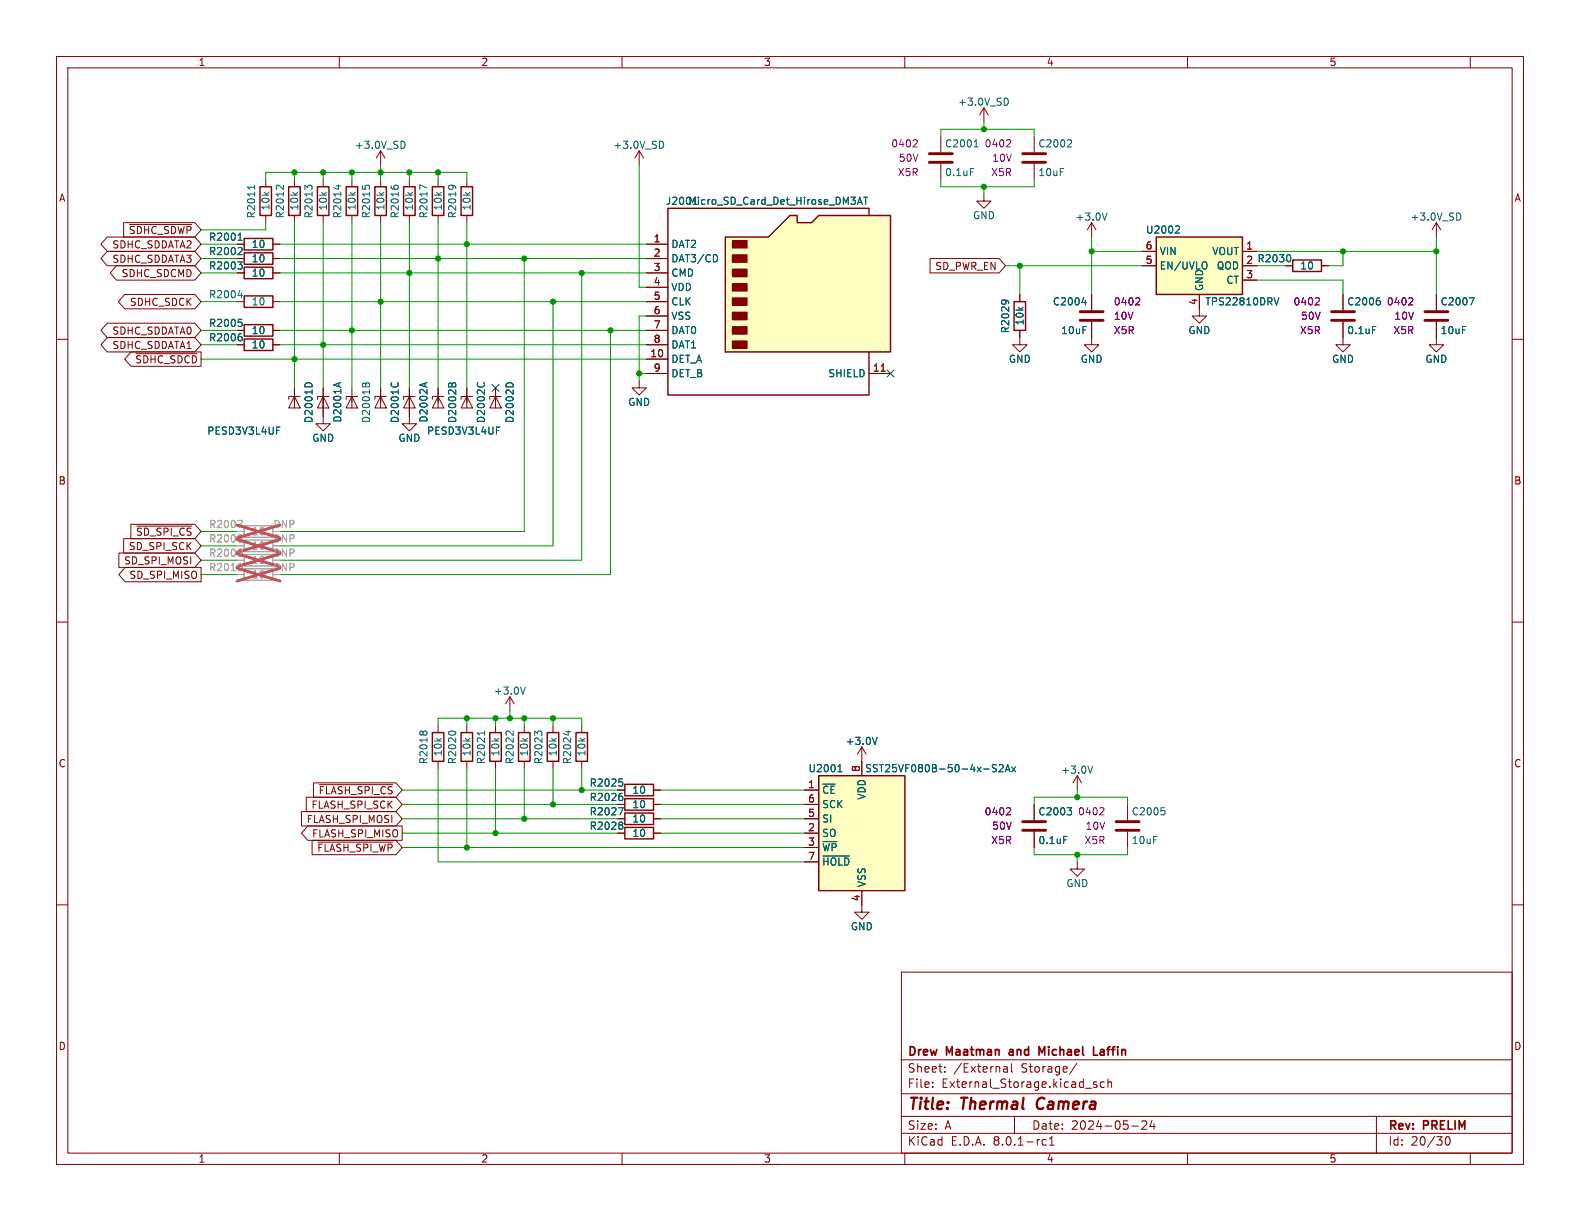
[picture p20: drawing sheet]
<svg xmlns="http://www.w3.org/2000/svg" width="279mm" height="216mm" viewBox="0 0 279 216" stroke-linecap="round" stroke-linejoin="round" font-family="sans-serif">
<defs><g id="words">
<g font-size="2.8" fill="#840000">
<text x="160.4" y="196.8">Title:</text>
<text x="170.1" y="196.8">Thermal</text>
<text x="184.2" y="196.8">Camera</text>
</g>
<g font-size="2.1" fill="#840000">
<text x="160.4" y="189.9">Sheet:</text>
<text x="160.4" y="187.1">Drew</text>
<text x="167.4" y="187.1">Maatman</text>
<text x="168.6" y="189.9">/External</text>
<text x="179.2" y="187.1">and</text>
<text x="180.6" y="189.9">Storage/</text>
<text x="185" y="187.1">Michael</text>
<text x="195.2" y="187.1">Laffin</text>
<text x="160.4" y="192.6">File:</text>
<text x="166.5" y="192.6">External_Storage.kicad_sch</text>
<text x="160.4" y="202.8">KiCad</text>
<text x="160.4" y="200">Size:</text>
<text x="167.1" y="200">A</text>
<text x="168.1" y="202.8">E.D.A.</text>
<text x="175.7" y="202.8">8.0.1-rc1</text>
<text x="182.4" y="200">Date:</text>
<text x="189.4" y="200">2024-05-24</text>
<text x="245.4" y="200.2">Rev:</text>
<text x="245.4" y="202.8">Id:</text>
<text x="249.5" y="202.8">20/30</text>
<text x="251.8" y="200.2">PRELIM</text>
</g>
<g font-size="1.8" fill="#840000">
<text x="35" y="11.9">1</text>
<text x="85" y="11.9">2</text>
<text x="135" y="11.9">3</text>
<text x="185" y="11.9">4</text>
<text x="235" y="11.9">5</text>
<text x="10.3" y="35.9">A</text>
<text x="267.7" y="35.9">A</text>
<text x="22.7" y="41.6">~{SDHC_SDWP}</text>
<text x="19.8" y="44.1">SDHC_SDDATA2</text>
<text x="19.8" y="46.7">SDHC_SDDATA3</text>
<text x="165.3" y="47.9">SD_PWR_EN</text>
<text x="21.4" y="49.2">SDHC_SDCMD</text>
<text x="19.8" y="59.4">SDHC_SDDATA0</text>
<text x="22.9" y="54.3">SDHC_SDCK</text>
<text x="19.8" y="61.9">SDHC_SDDATA1</text>
<text x="23.8" y="64.5">~{SDHC_SDCD}</text>
<text x="10.3" y="85.9">B</text>
<text x="267.7" y="85.9">B</text>
<text x="23.9" y="94.9">~{SD_SPI_CS}</text>
<text x="21.8" y="100">SD_SPI_MOSI</text>
<text x="22.7" y="97.5">SD_SPI_SCK</text>
<text x="22.8" y="102.6">SD_SPI_MISO</text>
<text x="10.3" y="135.9">C</text>
<text x="267.7" y="135.9">C</text>
<text x="55" y="143.2">FLASH_SPI_SCK</text>
<text x="56.2" y="140.7">~{FLASH_SPI_CS}</text>
<text x="54.1" y="145.7">FLASH_SPI_MOSI</text>
<text x="55.1" y="148.3">FLASH_SPI_MISO</text>
<text x="56" y="150.8">~{FLASH_SPI_WP}</text>
<text x="10.3" y="185.9">D</text>
<text x="267.7" y="185.9">D</text>
<text x="35" y="205.8">1</text>
<text x="85" y="205.8">2</text>
<text x="135" y="205.8">3</text>
<text x="185" y="205.8">4</text>
<text x="235" y="205.8">5</text>
</g>
<g font-size="1.8" fill="#006464">
<text x="169.3" y="18.9">+3.0V_SD</text>
<text x="62.6" y="26.5">+3.0V_SD</text>
<text x="108.4" y="26.5">+3.0V_SD</text>
<text x="167" y="26.3">C2001</text>
<text x="183.5" y="26.3">C2002</text>
<text x="167" y="31.3">0.1uF</text>
<text x="183.5" y="31.3">10uF</text>
<text x="45.3" y="38.7" transform="rotate(-90 45.3 38.7)">R2011</text>
<text x="47.9" y="37.3" transform="rotate(-90 47.9 37.3)">10k</text>
<text x="50.4" y="38.7" transform="rotate(-90 50.4 38.7)">R2012</text>
<text x="52.9" y="37.3" transform="rotate(-90 52.9 37.3)">10k</text>
<text x="55.5" y="38.7" transform="rotate(-90 55.5 38.7)">R2013</text>
<text x="58" y="37.3" transform="rotate(-90 58 37.3)">10k</text>
<text x="60.6" y="38.7" transform="rotate(-90 60.6 38.7)">R2014</text>
<text x="63.1" y="37.3" transform="rotate(-90 63.1 37.3)">10k</text>
<text x="65.6" y="38.7" transform="rotate(-90 65.6 38.7)">R2015</text>
<text x="68.2" y="37.3" transform="rotate(-90 68.2 37.3)">10k</text>
<text x="70.7" y="38.7" transform="rotate(-90 70.7 38.7)">R2016</text>
<text x="73.3" y="37.3" transform="rotate(-90 73.3 37.3)">10k</text>
<text x="75.8" y="38.7" transform="rotate(-90 75.8 38.7)">R2017</text>
<text x="78.3" y="37.3" transform="rotate(-90 78.3 37.3)">10k</text>
<text x="80.9" y="38.7" transform="rotate(-90 80.9 38.7)">R2019</text>
<text x="83.4" y="37.3" transform="rotate(-90 83.4 37.3)">10k</text>
<text x="117.6" y="36.4">J2001</text>
<text x="121.6" y="36.4">Micro_SD_Card_Det_Hirose_DM3AT</text>
<text x="172" y="39">GND</text>
<text x="190.1" y="39.2">+3.0V</text>
<text x="202.6" y="41.5">U2002</text>
<text x="249.3" y="39.2">+3.0V_SD</text>
<text x="36.9" y="42.8">R2001</text>
<text x="36.9" y="45.3">R2002</text>
<text x="36.9" y="47.9">R2003</text>
<text x="44.4" y="44">10</text>
<text x="44.4" y="46.6">10</text>
<text x="118.6" y="44">DAT2</text>
<text x="118.6" y="46.6">DAT3/CD</text>
<text x="205" y="47.9">EN/UVLO</text>
<text x="205" y="45.3">VIN</text>
<text x="214.3" y="45.3">VOUT</text>
<text x="215.1" y="47.9">QOD</text>
<text x="229.8" y="47.9">10</text>
<text x="36.9" y="52.9">R2004</text>
<text x="44.4" y="49.1">10</text>
<text x="118.6" y="49.1">CMD</text>
<text x="118.6" y="51.7">VDD</text>
<text x="213" y="51.6" transform="rotate(-90 213 51.6)">GND</text>
<text x="216.8" y="50.4">CT</text>
<text x="36.9" y="58">R2005</text>
<text x="44.4" y="59.3">10</text>
<text x="44.4" y="54.2">10</text>
<text x="118.6" y="54.2">CLK</text>
<text x="118.6" y="56.7">VSS</text>
<text x="118.6" y="59.3">DAT0</text>
<text x="178.7" y="59" transform="rotate(-90 178.7 59)">R2029</text>
<text x="181.2" y="57.6" transform="rotate(-90 181.2 57.6)">10k</text>
<text x="186.1" y="54.2">C2004</text>
<text x="187.5" y="59.3">10uF</text>
<text x="210.1" y="59.3">GND</text>
<text x="213" y="54.2">TPS22810DRV</text>
<text x="238.1" y="54.2">C2006</text>
<text x="238.1" y="59.3">0.1uF</text>
<text x="254.6" y="54.2">C2007</text>
<text x="254.6" y="59.3">10uF</text>
<text x="36.9" y="60.6">R2006</text>
<text x="44.4" y="61.8">10</text>
<text x="118.6" y="64.4">DET_A</text>
<text x="118.6" y="61.8">DAT1</text>
<text x="178.3" y="64.4">GND</text>
<text x="191" y="64.4">GND</text>
<text x="235.5" y="64.4">GND</text>
<text x="252" y="64.4">GND</text>
<text x="111" y="72">GND</text>
<text x="118.6" y="66.9">DET_B</text>
<text x="146.4" y="66.9">SHIELD</text>
<text x="36.5" y="77.1">PESD3V3L4UF</text>
<text x="55.5" y="74.9" transform="rotate(-90 55.5 74.9)">D2001D</text>
<text x="60.6" y="74.8" transform="rotate(-90 60.6 74.8)">D2001A</text>
<text x="65.6" y="74.9" transform="rotate(-90 65.6 74.9)">D2001B</text>
<text x="70.7" y="74.9" transform="rotate(-90 70.7 74.9)">D2001C</text>
<text x="75.4" y="77.1">PESD3V3L4UF</text>
<text x="75.8" y="74.8" transform="rotate(-90 75.8 74.8)">D2002A</text>
<text x="80.9" y="74.9" transform="rotate(-90 80.9 74.9)">D2002B</text>
<text x="86" y="74.9" transform="rotate(-90 86 74.9)">D2002C</text>
<text x="91" y="74.9" transform="rotate(-90 91 74.9)">D2002D</text>
<text x="55.1" y="78.3">GND</text>
<text x="70.4" y="78.3">GND</text>
<text x="87.2" y="123">+3.0V</text>
<text x="149.5" y="131.9">+3.0V</text>
<text x="75.8" y="135.2" transform="rotate(-90 75.8 135.2)">R2018</text>
<text x="78.3" y="133.8" transform="rotate(-90 78.3 133.8)">10k</text>
<text x="80.9" y="135.2" transform="rotate(-90 80.9 135.2)">R2020</text>
<text x="83.4" y="133.8" transform="rotate(-90 83.4 133.8)">10k</text>
<text x="86" y="135.2" transform="rotate(-90 86 135.2)">R2021</text>
<text x="88.5" y="133.8" transform="rotate(-90 88.5 133.8)">10k</text>
<text x="91" y="135.2" transform="rotate(-90 91 135.2)">R2022</text>
<text x="93.6" y="133.8" transform="rotate(-90 93.6 133.8)">10k</text>
<text x="96.1" y="135.2" transform="rotate(-90 96.1 135.2)">R2023</text>
<text x="98.7" y="133.8" transform="rotate(-90 98.7 133.8)">10k</text>
<text x="101.2" y="135.2" transform="rotate(-90 101.2 135.2)">R2024</text>
<text x="103.7" y="133.8" transform="rotate(-90 103.7 133.8)">10k</text>
<text x="142.9" y="136.8">U2001</text>
<text x="152.9" y="136.8">SST25VF080B-50-4x-S2Ax</text>
<text x="187.6" y="137">+3.0V</text>
<text x="104.2" y="139.3">R2025</text>
<text x="104.2" y="141.8">R2026</text>
<text x="111.7" y="140.6">10</text>
<text x="111.7" y="143.1">10</text>
<text x="145.3" y="140.6">~{CE}</text>
<text x="145.3" y="143.1">SCK</text>
<text x="153.3" y="141.5" transform="rotate(-90 153.3 141.5)">VDD</text>
<text x="104.2" y="146.9">R2028</text>
<text x="104.2" y="144.4">R2027</text>
<text x="111.7" y="148.2">10</text>
<text x="111.7" y="145.6">10</text>
<text x="145.3" y="148.2">SO</text>
<text x="145.3" y="145.6">SI</text>
<text x="183.5" y="144.4">C2003</text>
<text x="183.5" y="149.5">0.1uF</text>
<text x="200" y="144.4">C2005</text>
<text x="200" y="149.5">10uF</text>
<text x="145.3" y="150.7">~{WP}</text>
<text x="145.3" y="153.3">~{HOLD}</text>
<text x="153.3" y="157" transform="rotate(-90 153.3 157)">VSS</text>
<text x="188.5" y="157.1">GND</text>
<text x="150.4" y="164.7">GND</text>
</g>
<g font-size="1.8" fill="#840084">
<text x="157.5" y="26.3">0402</text>
<text x="158.8" y="28.8">50V</text>
<text x="174" y="26.3">0402</text>
<text x="175.3" y="28.8">10V</text>
<text x="158.7" y="31.3">X5R</text>
<text x="175.2" y="31.3">X5R</text>
<text x="196.9" y="54.2">0402</text>
<text x="196.9" y="56.7">10V</text>
<text x="196.9" y="59.3">X5R</text>
<text x="228.6" y="54.2">0402</text>
<text x="229.8" y="59.3">X5R</text>
<text x="230" y="56.7">50V</text>
<text x="245.1" y="54.2">0402</text>
<text x="246.3" y="59.3">X5R</text>
<text x="246.5" y="56.7">10V</text>
<text x="174" y="144.4">0402</text>
<text x="175.2" y="149.5">X5R</text>
<text x="175.3" y="146.9">50V</text>
<text x="190.5" y="144.4">0402</text>
<text x="191.7" y="149.5">X5R</text>
<text x="191.9" y="146.9">10V</text>
</g>
<g font-size="1.8" fill="#a90000">
<text x="115.5" y="42.9">1</text>
<text x="115.5" y="45.5">2</text>
<text x="202.5" y="46.7">5</text>
<text x="202.5" y="44.2">6</text>
<text x="220.3" y="44.2">1</text>
<text x="220.3" y="46.7">2 R2030</text>
<text x="115.5" y="48">3</text>
<text x="115.5" y="50.5">4</text>
<text x="115.5" y="53.1">5</text>
<text x="220.3" y="49.3">3</text>
<text x="115.5" y="55.6">6</text>
<text x="115.5" y="58.2">7</text>
<text x="211.8" y="54" transform="rotate(-90 211.8 54)">4</text>
<text x="114.9" y="63.2">10</text>
<text x="115.5" y="60.7">8</text>
<text x="115.5" y="65.8">9</text>
<text x="154.3" y="65.8">11</text>
<text x="152.1" y="136.6" transform="rotate(-90 152.1 136.6)">8</text>
<text x="142.8" y="139.4">1</text>
<text x="142.8" y="142">6</text>
<text x="142.8" y="147.1">2</text>
<text x="142.8" y="149.6">3</text>
<text x="142.8" y="144.5">5</text>
<text x="142.8" y="152.1">7</text>
<text x="152.1" y="159.5" transform="rotate(-90 152.1 159.5)">4</text>
</g>
<g font-size="1.8" fill="#989898">
<text x="36.9" y="93.6">R2007</text>
<text x="44.4" y="94.8">10</text>
<text x="36.9" y="96.1">R2008</text>
<text x="36.9" y="98.7">R2009</text>
<text x="36.9" y="101.2">R2010</text>
<text x="44.4" y="97.4">10</text>
<text x="44.4" y="99.9">10</text>
<text x="44.4" y="102.5">10</text>
</g>
<g font-size="1.8" fill="#a1a1a1">
<text x="48.3" y="93.6">DNP</text>
<text x="48.3" y="96.1">DNP</text>
<text x="48.3" y="98.7">DNP</text>
<text x="48.3" y="101.2">DNP</text>
</g>
</g></defs>
<g fill="none" stroke="#840000" stroke-width=".18">
<path d="M10 10h259.4v195.9h-259.4zM12 12h255.4v191.9h-255.4zM60 10v2M110 10v2M160 10v2M174 19.1l-.8 1.2M174 19.1v2.5M174 19.1l.8 1.2M210 10v2M260 10v2M57.1 31.8v1.2M57.1 38.1v1.3"/>
<path d="M62.2 31.8v1.2M62.2 38.1v1.3M67.3 26.7v2.5M67.3 31.8v1.2M67.3 38.1v1.3M67.3 26.7l-.8 1.2M67.3 26.7l.8 1.2M72.4 31.8v1.2M72.4 38.1v1.3M82.5 31.8v1.2M82.5 38.1v1.3M166.4 24.1v2.8"/>
<path d="M166.4 29v2.8M174 34.3v1.3h1.3l-1.3 1.2-1.3-1.2h1.3M182.9 24.1v2.8M182.9 29v2.8M193 39.4l-.7 1.2M193 39.4v2.5M193 39.4l.8 1.2M10 60h2M193 59.7v1.3h-1.2l1.2 1.2 1.3-1.2h-1.3M227.3 47h1.3M233.7 47h1.2M237.5 59.7v1.3h1.3l-1.3 1.2-1.3-1.2h1.3"/>
<path d="M254 56.9v4.1h1.3l-1.3 1.2-1.3-1.2h1.3M254 52.1v2.8M267.4 60h2M67.3 70.1l1 2h-2zM67.3 68.6v3.5M68.3 70.1h-2v.5M72.4 70.1l1 2h-2zM72.4 68.6v6.3h-1.3l1.3 1.3 1.3-1.3h-1.3M73.4 70.1h-2v.5M77.5 70.1l1 2h-2zM77.5 68.6v3.5M78.5 70.1h-2v.5"/>
<path d="M82.5 70.1l1.1 2h-2.1zM82.5 68.6v3.5M83.6 70.1h-2.1v.5M87.6 70.1l1 2h-2zM87.6 68.6v3.5M88.6 70.1h-2v.5M10 110h2M267.4 110h2M92.7 128.3v1.2M92.7 134.6v1.3M10 160h2M109.2 147.3h1.3"/>
<path d="M115.6 147.3h1.2M182.9 142.2v2.8M182.9 147.1v2.8M267.4 160h2M159.4 171.9h108v32h-108zM159.4 197.4h108M159.4 193.4h108M159.4 187.4h108M164.9 192.1v.2M164.9 191.4v.1M167.1 189.4v.2M167.1 188.7v.1"/>
<path d="M177.4 189.4l.2 .2 .5-.1M177.5 188.7h.6v.9M178.1 188.9l-.5 .1-.2 .2M178.9 188.1v1.3l.2 .2M179.4 197.4v3M190.4 188l-1.3 1.9M193.9 191.4l-.3-.1-.2 .2v.2l.5 .2v.3h-.5M195.3 191.4l-.4-.1-.3 .3v.4l.1 .2h.6M195.9 191.4l.2-.1 .4 .1 .1 .9M195.9 190.8v1.5M200.1 199.1h1.2M201.9 198.3l.6-.1 .2 .1 .1 .3-.9 1.1h.9"/>
<path d="M203.7 198.1l-.3 1.1h.9M204.1 198.7v1M243.4 197.4v6.5M60 203.9v2M110 203.9v2M159.4 200.4h108M160 203.9v2M185 201.6l-.4-.1-.3 .3v.4l.1 .2h.6M185.6 202.5h.8M185.6 201.4l.4-.4v1.5M210 203.9v2M255.8 201.1l.1-.1a.81 .81 0 0 1 .6 .6 .81 .81 0 0 1-.3 .8l-.1 .1a.81 .81 0 0 1-.6-.6 .81 .81 0 0 1 .3-.8z"/>
<path d="M260 203.9v2"/>
</g>
<path d="M183.6 194.4a1.27 1.27 0 0 0 0 1.6" fill="none" stroke="#840000" stroke-width=".4"/>
<path d="M178.5 186.1v.4M184.7 185.1l-.5 1-.5-1v1.5M193.4 185.1v1.5h.7M194.7 185.6h-.1M194.7 186a.29 .29 0 0 0-.2 .3 .29 .29 0 0 0 .2 .3" fill="none" stroke="#840000" stroke-width=".3"/>
<path d="M56.1 33h2.1v5.1h-2.1zM61.2 33h2v5.1h-2zM66.3 33h2v5.1h-2zM71.4 33h2v5.1h-2zM81.5 33h2.1v5.1h-2.1zM228.6 46h5.1v2h-5.1zM91.7 129.5h2v5.1h-2zM110.5 146.3h5.1v2h-5.1z" fill="none" stroke="#840000" stroke-width=".25"/>
<g fill="none" stroke="#006464" stroke-width=".18">
<path d="M177.9 17.3a.68 .68 0 0 1 .4 .7 .68 .68 0 0 1-.4 .6M54.4 33l.2-.3h.3l.3 .3M54.4 33.2l-.5-.5v.8M59.4 32.9h.9M59.8 32.7v.8M64.1 32.8v.6M64.6 33l.2-.3h.3l.2 .3M69.2 32.9v.2M69.6 33l.3-.3h.3l.2 .3M71.2 25a.68 .68 0 0 1 .4 .6 .68 .68 0 0 1-.4 .6M79.3 33l.1-.2a1.03 1.03 0 0 1 1.1 .2M79.9 32.7l.2 .3"/>
<path d="M171.6 29.8h.6M172.3 26h.7M172.4 25l.2-.3v1.3M189.3 24.7l.2 .3-.1 .3-.7 .7h.8M195.8 37.7l-.5 1.2M227.9 45a.79 .79 0 0 1 0 1.3M259.8 52.6h.9l-.6 1.3M69.3 67.7l-.1 .2M70.3 67.7l.1 .2M75.1 67.8v.6M75.5 67.6l-1.3 .5M79.3 68l.3-.3 .3 .3 .1-.3h.3l.3 .2v.5"/>
<path d="M84.5 67.7l-.1 .2M85.5 67.7l.2 .2M87.8 75.5h.6M89.5 67.9l.5-.2 .7 .2M90.7 129.3v.8l-.7-.8h-.3l-.2 .2M109.9 145.4l.2 .2-.2 .3 .2 .1v.4l-.2 .2M188.1 147.9h.6M188.7 142.8h.8l-.4 .5M189.3 143.3l.2 .2v.3l-.2 .3"/>
</g>
<path d="M164.3 28.7h4.1M164.3 27.2h4.1M180.8 28.7h4.1M180.8 27.2h4.1M252 56.6h4M252 55.1h4M180.8 146.8h4.1M180.8 145.3h4.1" fill="none" stroke="#840000" stroke-width=".51"/>
<path d="M162 24.7l.2 .3-.1 .3-.7 .7h.8M178.5 24.7l.2 .3v.3l-.8 .7h.8M249.6 52.6l.2 .3v.3l-.7 .7h.7M178.5 142.8l.2 .3v.3l-.8 .7h.8" fill="none" stroke="#840084" stroke-width=".18"/>
<path d="M128.3 41.9h7.6l3.8-3.8h1.3v1.3h2.5l1.3-1.3h12.7v24.1h-29.2z" fill="#ffffc2"/>
<g fill="#840000" stroke="#840000" stroke-width=".25">
<path d="M129.5 60.3h2.6v1.3h-2.6z"/>
<path d="M129.5 57.8h2.6v1.3h-2.6z"/>
<path d="M129.5 55.2h2.6v1.3h-2.6z"/>
<path d="M129.5 52.7h2.6v1.3h-2.6z"/>
<path d="M129.5 50.2h2.6v1.2h-2.6z"/>
<path d="M129.5 47.6h2.6v1.3h-2.6z"/>
<path d="M129.5 45.1h2.6v1.3h-2.6z"/>
<path d="M129.5 42.5h2.6v1.3h-2.6z"/>
</g>
<path d="M153.7 38.1v-1.3h-35.6v33.1h35.6v-7.7M128.3 41.9h7.6l3.8-3.8h1.3v1.3h2.5l1.3-1.3h12.7v24.1h-29.2zM110.5 138.7h5.1v2h-5.1z" fill="none" stroke="#840000" stroke-width=".25"/>
<g fill="none" stroke="#840000" stroke-width=".18">
<path d="M113 26.7l-.7 1.2M113 26.7v2.5M113 26.7l.8 1.2M114.3 43.2h3.8M114.3 45.7h3.8M114.3 48.3h3.8M114.3 50.8h3.8M114.3 53.3h3.8M114.3 55.9h3.8M114.3 58.4h3.8M113 67.3v1.3h1.3l-1.3 1.3-1.2-1.3h1.2M114.3 63.5h3.8"/>
<path d="M114.3 66h3.8M114.3 61h3.8M153.7 66h3.8M109.2 139.7h1.3M115.6 139.7h1.2"/>
</g>
<path d="M155.8 65.6h.7" fill="none" stroke="#a90000" stroke-width=".18"/>
<path d="M116.9 25a.68 .68 0 0 1 .5 .6 .68 .68 0 0 1-.5 .6M151.6 36.1l.4-1.2 .5 1.2M151.7 35.8h.6M152.7 34.9h.7M153.1 34.9v1.2M126.6 45.1l.3 .5-.3 .6M109.5 137.7h.6M109.9 138.2l.2 .3v.3l-.2 .2" fill="none" stroke="#006464" stroke-width=".18"/>
<path d="M204.5 41.9h15.2v10.2h-15.2z" fill="#ffffc2"/>
<g fill="none" stroke="#840000" stroke-width=".25">
<path d="M46 33h2v5.1h-2zM51.1 33h2v5.1h-2zM76.5 33h2v5.1h-2zM43.2 42.2h5.1v2h-5.1zM43.2 57.4h5.1v2h-5.1zM43.2 52.3h5.1v2.1h-5.1zM43.2 44.7h5.1v2h-5.1zM43.2 47.2h5.1v2.1h-5.1zM43.2 59.9h5.1v2.1h-5.1zM179.3 53.3h2.1v5.1h-2.1zM204.5 41.9h15.2v10.2h-15.2zM76.5 129.5h2v5.1h-2z"/>
<path d="M81.5 129.5h2.1v5.1h-2.1zM86.6 129.5h2v5.1h-2zM96.8 129.5h2v5.1h-2zM101.9 129.5h2v5.1h-2zM110.5 143.8h5.1v2h-5.1z"/>
</g>
<g fill="none" stroke="#840000" stroke-width=".18">
<path d="M47 31.8v1.2M47 38.1v1.3M52.1 31.8v1.2M52.1 38.1v1.3M77.5 31.8v1.2M77.5 38.1v1.3M254 39.4l-.8 1.2M254 39.4v2.5M254 39.4l.8 1.2M41.9 43.2h1.3M41.9 58.4h1.3M41.9 53.3h1.3"/>
<path d="M41.9 45.7h1.3M41.9 48.3h1.3M48.3 43.2h1.2M48.3 58.4h1.2M48.3 53.3h1.2M48.3 45.7h1.2M48.3 48.3h1.2M180.3 58.4v2.6h-1.2l1.2 1.2 1.3-1.2h-1.3M180.3 52.1v1.2M193 52.1v2.8M193 56.9v2.8M201.9 44.5h2.6"/>
<path d="M201.9 47h2.6M212.1 52.1v3.8h1.3l-1.3 1.3-1.3-1.3h1.3M219.7 44.5h2.5M219.7 49.5h2.5M237.5 52.1v2.8M237.5 56.9v2.8M41.9 61h1.3M48.3 61h1.2M52.1 70.1l1 2h-2zM52.1 68.6v3.5M53.1 70.1h-2v.5M57.1 68.6v6.3h-1.2l1.2 1.3 1.3-1.3h-1.3"/>
<path d="M57.1 70.1l1.1 2h-2.1zM58.2 70.1h-2.1v.5M62.2 70.1l1 2h-2zM62.2 68.6v3.5M63.2 70.1h-2v.5M77.5 128.3v1.2M77.5 134.6v1.3M82.5 128.3v1.2M82.5 134.6v1.3M87.6 128.3v1.2M87.6 134.6v1.3M90.2 123.2l-.8 1.3"/>
<path d="M90.2 123.2v2.5M90.2 123.2l.7 1.3M97.8 128.3v1.2M97.8 134.6v1.3M102.9 128.3v1.2M102.9 134.6v1.3M190.5 137.2l-.8 1.2M190.5 137.2v2.5M190.5 137.2l.8 1.2M109.2 144.8h1.3M115.6 144.8h1.2M190.5 152.4v1.3h1.3l-1.3 1.2-1.3-1.2h1.3"/>
<path d="M199.4 142.2v2.8M199.4 147.1v2.8"/>
</g>
<g fill="none" stroke="#006464" stroke-width=".18">
<path d="M45 32.7v.8M45 33.1h-1.2l.3 .3M50.1 32.7v.8l-.7-.7-.3-.1-.3 .3M75.5 33.2l-1.3-.5v.8M208 39.9l.5 .1 .1 .3-.8 .9h.8M257.9 37.7a.69 .69 0 0 1 .4 .6 .69 .69 0 0 1-.4 .6M42 46.3h.8l-.4 .5M42.1 42.5h.7M42.1 52.2h.8M42.2 56.5h.6M42.2 41.5l.3-.3v1.3M42.5 59h.2"/>
<path d="M42.6 56.9l.2 .3v.3l-.2 .2M42.6 43.8l.2 .2v.3l-.8 .7h.8M42.6 46.8l.2 .2v.3l-.2 .3M42.6 59.5l.2 .2v.3l-.2 .3M42.7 51.8v.8M177.1 53.3l.1-.2a1.03 1.03 0 0 1 1.1 .2M177.7 53.1l.2 .2M191.3 53.5h.8M191.9 53.1v.8M213.2 46.4l.2 .3v.4M225.3 52.6l.4 1.3 .5-1.3M242.7 57.7h.6"/>
<path d="M243.7 52.6h.3M243.9 53.1l.2 .3v.3l-.2 .2M48.9 75.5h.6M54 67.9l.5-.2 .6 .2M59.9 67.8v.6M60.3 67.6l-1.3 .5M64.1 68l.2-.3 .4 .3 .1-.3h.3l.2 .2v.5M74.2 129.5l.3-.2 .3 .2 .2-.2h.3l.2 .2M79.3 129.6a.79 .79 0 0 1 1.3 0M85.7 129.3v.7M85.7 129.6h-1.3l.3 .3M92.9 121.5l-.4 1.3"/>
<path d="M95 129.5l.3-.2h.3l.2 .2M95 129.7l-.4-.4v.8M100.1 129.4h.8M100.5 129.2v.8M193.2 135.5l-.4 1.2M109.4 142.8h.8l-.5 1.3M205.3 142.8h.6M205.8 143.3l.2 .2v.3l-.2 .3"/>
</g>
<path d="M191 56.6h4.1M191 55.1h4.1M235.5 56.6h4M235.5 55.1h4M197.4 146.8h4M197.4 145.3h4" fill="none" stroke="#840000" stroke-width=".51"/>
<path d="M201.3 52.6l.3 .3-.1 .3-.7 .7h.8M233.1 52.6l.2 .3v.3l-.8 .7h.8M195 142.8l.2 .3v.3l-.8 .7h.8" fill="none" stroke="#840084" stroke-width=".18"/>
<path d="M43.2 95.5h5.1v2h-5.1zM43.2 93h5.1v2h-5.1zM43.2 98h5.1v2.1h-5.1zM43.2 100.6h5.1v2h-5.1z" fill="none" stroke="#a1a1a1" stroke-width=".25"/>
<path d="M41.9 96.5h1.3M41.9 94h1.3M41.9 99.1h1.3M41.9 101.6h1.3" fill="none" stroke="#a1a1a1" stroke-width=".18"/>
<path d="M42 92h.9l-.6 1.3M42.5 99.6a.79 .79 0 0 1 0 1.3M42.6 94.6l.2 .2-.2 .3 .2 .1v.4l-.2 .2M42.6 97.1l.2 .1a1.03 1.03 0 0 1-.2 1.1M42.8 97.6l-.2 .3" fill="none" stroke="#989898" stroke-width=".18"/>
<path d="M41.9 95.4l7.6 2.3M41.9 92.8l7.6 2.3M41.9 97.9l7.6 2.3M49.5 95.4l-7.6 2.3M49.5 92.8l-7.6 2.3M49.5 97.9l-7.6 2.3M41.9 100.5l7.6 2.2M49.5 100.5l-7.6 2.2" fill="none" stroke="#e75356" stroke-width=".46"/>
<path d="M144.8 137.2h15.2v20.3h-15.2z" fill="#ffffc2"/>
<path d="M144.8 137.2h15.2v20.3h-15.2zM110.5 141.2h5.1v2.1h-5.1z" fill="none" stroke="#840000" stroke-width=".25"/>
<g fill="none" stroke="#840000" stroke-width=".18">
<path d="M21.9 39.4h12.5l1.2 1.2-1.2 1.3h-12.5zM22.9 39.7h11M19 59.7h15.4l1.2 1.3-1.2 1.2h-15.4l-1.1-1.2zM19 57.1h15.4l1.2 1.3-1.2 1.3h-15.4l-1.1-1.3zM19 41.9h15.4l1.2 1.3-1.2 1.3h-15.4l-1.1-1.3zM19 44.4h15.4l1.2 1.3-1.2 1.3h-15.4l-1.1-1.3zM20.6 47h13.8l1.2 1.3-1.2 1.2h-13.8l-1.1-1.2zM22 52.1h12.4l1.2 1.2-1.2 1.3h-12.4l-1.1-1.3zM41.9 43.2h1.3M41.9 45.7h1.3M41.9 48.3h1.3M41.9 58.4h1.3"/>
<path d="M48.3 43.2h1.2M48.3 45.7h1.2M48.3 48.3h1.2M48.3 58.4h1.2M114.3 43.2h3.8M114.3 45.7h3.8M114.3 48.3h3.8M114.3 50.8h3.8M114.3 53.3h3.8M114.3 55.9h3.8M114.3 58.4h3.8M164.5 45.7h12.2l1.1 1.3-1.1 1.3h-12.2z"/>
<path d="M180.3 52.1v1.2M180.3 58.4v1.3M193 52.1v2.8M193 56.9v2.8M201.9 47h2.6M201.9 44.5h2.6M212.1 52.1v2.5M219.7 44.5h2.5M219.7 49.5h2.5M227.3 47h1.3M233.7 47h1.2M237.5 52.1v2.8"/>
<path d="M237.5 56.9v2.8M254 52.1v2.8M254 56.9v2.8M23.2 62.2h12.4v2.6h-12.4l-1.2-1.3zM24 62.5h10.9M41.9 61h1.3M48.3 61h1.2M52.1 68.6v2.5M57.1 68.6v5.1M67.3 68.6v2.5M72.4 68.6v5.1M77.5 68.6v2.5"/>
<path d="M82.5 68.6v2.5M87.6 68.6v2.5M114.3 63.5h3.8M114.3 66h3.8M114.3 61h3.8M153.7 66h3.8M21 97.8h13.4l1.2 1.3-1.2 1.2h-13.4zM21.9 95.2h12.5l1.2 1.3-1.2 1.3h-12.5zM23.1 92.7h11.3l1.2 1.3-1.2 1.3h-11.3zM24.2 93h9.7M22.1 100.3h13.5v2.6h-13.5l-1.1-1.3zM55.4 138.4h14.6l1.1 1.3-1.1 1.3h-14.6z"/>
<path d="M56.5 138.7h13M109.2 139.7h1.3M115.6 139.7h1.2M142.2 139.7h2.6M152.4 132.1v5.1M152.4 132.1l-.8 1.3M152.4 132.1l.8 1.3M53.3 143.5h16.7l1.1 1.3-1.1 1.3h-16.7zM54.2 141h15.8l1.1 1.2-1.1 1.3h-15.8zM54.4 146h16.7v2.6h-16.7l-1.1-1.3zM55.2 148.6h14.8l1.1 1.3-1.1 1.2h-14.8zM56.2 148.9h13.3"/>
<path d="M109.2 147.3h1.3M109.2 144.8h1.3M109.2 142.2h1.3M115.6 147.3h1.2M115.6 144.8h1.2M115.6 142.2h1.2M142.2 147.3h2.6M142.2 149.9h2.6M142.2 144.8h2.6M142.2 142.2h2.6M142.2 152.4h2.6M152.4 157.5v3.8h1.3l-1.3 1.3-1.3-1.3h1.3"/>
<path d="M182.9 142.2v2.8M182.9 147.1v2.8"/>
</g>
<g fill="none" stroke="#006464" stroke-width=".18">
<path d="M151.6 36.1l.4-1.2 .5 1.2M151.7 35.8h.6M152.7 34.9h.7M153.1 34.9v1.2M208 39.9l.5 .1 .1 .3-.8 .9h.8M42 46.3h.8l-.4 .5M42.1 42.5h.7M42.2 56.5h.6M42.2 41.5l.3-.3v1.3M42.5 59h.2M42.6 56.9l.2 .3v.3l-.2 .2M42.6 43.8l.2 .2v.3l-.8 .7h.8"/>
<path d="M42.6 46.8l.2 .2v.3l-.2 .3M42.6 59.5l.2 .2v.3l-.2 .3M126.6 45.1l.3 .5-.3 .6M177.1 53.3l.1-.2a1.03 1.03 0 0 1 1.1 .2M177.7 53.1l.2 .2M191.3 53.5h.8M191.9 53.1v.8M213.2 46.4l.2 .3v.4M225.3 52.6l.4 1.3 .5-1.3M227.9 45a.79 .79 0 0 1 0 1.3M242.7 57.7h.6M243.7 52.6h.3"/>
<path d="M243.9 53.1l.2 .3v.3l-.2 .2M259.8 52.6h.9l-.6 1.3M48.9 75.5h.6M54 67.9l.5-.2 .6 .2M59.9 67.8v.6M60.3 67.6l-1.3 .5M69.3 67.7l-.1 .2M70.3 67.7l.1 .2M75.1 67.8v.6M75.5 67.6l-1.3 .5M79.3 68l.3-.3 .3 .3 .1-.3h.3l.3 .2v.5M84.5 67.7l-.1 .2"/>
<path d="M85.5 67.7l.2 .2M87.8 75.5h.6M89.5 67.9l.5-.2 .7 .2M109.5 137.7h.6M109.9 138.2l.2 .3v.3l-.2 .2M148.2 136.5h.7M148.3 135.5l.2-.3v1.3M155.1 130.4l-.4 1.2M176.2 135.3l-.5-.1-.2 .2 .1 .3 .5 .3v.3l-.1 .2-.5-.1M176.7 135.3l.5-.1 .2 .4-.8 .9h.8M177.8 136.5l.4-1.3 .4 1.3M177.9 136.1h.6"/>
<path d="M178.9 135.6l.7 .9M179.6 135.6l-.7 .9M109.4 142.8h.8l-.5 1.3M109.8 140.3h.2M109.9 140.8l.2 .2v.3l-.2 .2M109.9 145.4l.2 .2-.2 .3 .2 .1v.4l-.2 .2M145.5 151.4h4.7M188.1 147.9h.6M188.7 142.8h.8l-.4 .5M189.3 143.3l.2 .2v.3l-.2 .3"/>
</g>
<g fill="none" stroke="#009600" stroke-width=".18">
<path d="M47 31.8v-1.3h35.5v1.3M47 39.4v1.2h-11.4M52.1 30.5v1.3M52.1 39.4v29.2M57.1 30.5v1.3M57.1 39.4v29.2M62.2 30.5v1.3M62.2 39.4v29.2M67.3 29.2v2.6M67.3 39.4v29.2M72.4 30.5v1.3M72.4 39.4v29.2"/>
<path d="M77.5 30.5v1.3M77.5 39.4v29.2M82.5 39.4v29.2M113 29.2v21.6h1.3M166.4 24.1v-1.2h16.5v1.2M166.4 31.8v1.2h16.5v-1.2M174 21.6v1.3M174 33v1.3M35.6 53.3h6.3M35.6 48.3h6.3M35.6 43.2h6.3M35.6 45.7h6.3"/>
<path d="M35.6 58.4h6.3M49.5 53.3h64.8M49.5 48.3h64.8M49.5 43.2h64.8M49.5 45.7h64.8M49.5 58.4h64.8M92.7 45.7v48.3h-43.2M97.8 53.3v43.2h-48.3M102.9 48.3v50.8h-53.4M107.9 58.4v43.2h-58.4M114.3 55.9h-1.3v11.4M177.8 47h24.1"/>
<path d="M180.3 47v5.1M193 44.5h8.9M193 41.9v10.2M222.2 47h5.1M222.2 44.5h31.8M222.2 49.5h15.3v2.6M237.5 44.5v2.5h-2.6M254 41.9v10.2M35.6 61h6.3M35.6 63.5h78.7M49.5 61h64.8M113 66h1.3"/>
<path d="M35.6 99.1h6.3M35.6 94h6.3M35.6 96.5h6.3M35.6 101.6h6.3M71.1 139.7h38.1M77.5 128.3v-1.3h25.4v1.3M77.5 135.9v16.5h64.7M82.5 127v1.3M82.5 135.9v14M87.6 127v1.3M87.6 135.9v11.4M90.2 125.7v1.3"/>
<path d="M92.7 127v1.3M92.7 135.9v8.9M97.8 127v1.3M97.8 135.9v6.3M102.9 135.9v3.8M116.8 139.7h25.4M190.5 139.7v1.3M71.1 144.8h38.1M71.1 147.3h38.1M71.1 142.2h38.1M71.1 149.9h71.1M116.8 144.8h25.4"/>
<path d="M116.8 147.3h25.4M116.8 142.2h25.4M182.9 142.2v-1.2h16.5v1.2M182.9 149.9v1.2h16.5v-1.2M190.5 151.1v1.3"/>
</g>
<path d="M87 68l1.2 1.2M88.2 68l-1.2 1.2M156.9 65.4l1.2 1.2M158.1 65.4l-1.2 1.2" fill="none" stroke="#000084" stroke-width=".18"/>
<path d="M155.8 65.6h.7" fill="none" stroke="#a90000" stroke-width=".18"/>
<path d="M201.3 52.6l.3 .3-.1 .3-.7 .7h.8M233.1 52.6l.2 .3v.3l-.8 .7h.8M249.6 52.6l.2 .3v.3l-.7 .7h.7M178.5 142.8l.2 .3v.3l-.8 .7h.8" fill="none" stroke="#840084" stroke-width=".18"/>
<path d="M42 92h.9l-.6 1.3M42.5 99.6a.79 .79 0 0 1 0 1.3M42.6 94.6l.2 .2-.2 .3 .2 .1v.4l-.2 .2M42.6 97.1l.2 .1a1.03 1.03 0 0 1-.2 1.1M42.8 97.6l-.2 .3" fill="none" stroke="#989898" stroke-width=".18"/>
<path d="M41.9 96.5h1.3M41.9 94h1.3M41.9 99.1h1.3M41.9 101.6h1.3" fill="none" stroke="#a1a1a1" stroke-width=".18"/>
<path d="M41.9 95.4l7.6 2.3M41.9 92.8l7.6 2.3M41.9 97.9l7.6 2.3M49.5 95.4l-7.6 2.3M49.5 92.8l-7.6 2.3M49.5 97.9l-7.6 2.3M41.9 100.5l7.6 2.2M49.5 100.5l-7.6 2.2" fill="none" stroke="#e75356" stroke-width=".46"/>
<g fill="#009600" stroke="#009600" stroke-width=".18">
<circle cx="97.8" cy="53.3" r=".46"/>
<circle cx="57.1" cy="30.5" r=".46"/>
<circle cx="62.2" cy="30.5" r=".46"/>
<circle cx="72.4" cy="30.5" r=".46"/>
<circle cx="67.3" cy="30.5" r=".46"/>
<circle cx="77.5" cy="30.5" r=".46"/>
<circle cx="174" cy="33" r=".46"/>
<circle cx="174" cy="22.9" r=".46"/>
<circle cx="102.9" cy="48.3" r=".46"/>
<circle cx="107.9" cy="58.4" r=".46"/>
<circle cx="113" cy="66" r=".46"/>
<circle cx="57.1" cy="61" r=".46"/>
<circle cx="82.5" cy="43.2" r=".46"/>
<circle cx="102.9" cy="139.7" r=".46"/>
<circle cx="87.6" cy="147.3" r=".46"/>
<circle cx="82.5" cy="149.9" r=".46"/>
<circle cx="92.7" cy="144.8" r=".46"/>
<circle cx="180.3" cy="47" r=".46"/>
<circle cx="193" cy="44.5" r=".46"/>
<circle cx="237.5" cy="44.5" r=".46"/>
<circle cx="254" cy="44.5" r=".46"/>
<circle cx="190.5" cy="141" r=".46"/>
<circle cx="190.5" cy="151.1" r=".46"/>
<circle cx="62.2" cy="58.4" r=".46"/>
<circle cx="72.4" cy="48.3" r=".46"/>
<circle cx="67.3" cy="53.3" r=".46"/>
<circle cx="77.5" cy="45.7" r=".46"/>
<circle cx="92.7" cy="45.7" r=".46"/>
<circle cx="90.2" cy="127" r=".46"/>
<circle cx="92.7" cy="127" r=".46"/>
<circle cx="87.6" cy="127" r=".46"/>
<circle cx="82.5" cy="127" r=".46"/>
<circle cx="97.8" cy="127" r=".46"/>
<circle cx="52.1" cy="30.5" r=".46"/>
<circle cx="52.1" cy="63.5" r=".46"/>
<circle cx="97.8" cy="142.2" r=".46"/>
</g>
<use href="#words"/>
</svg>
